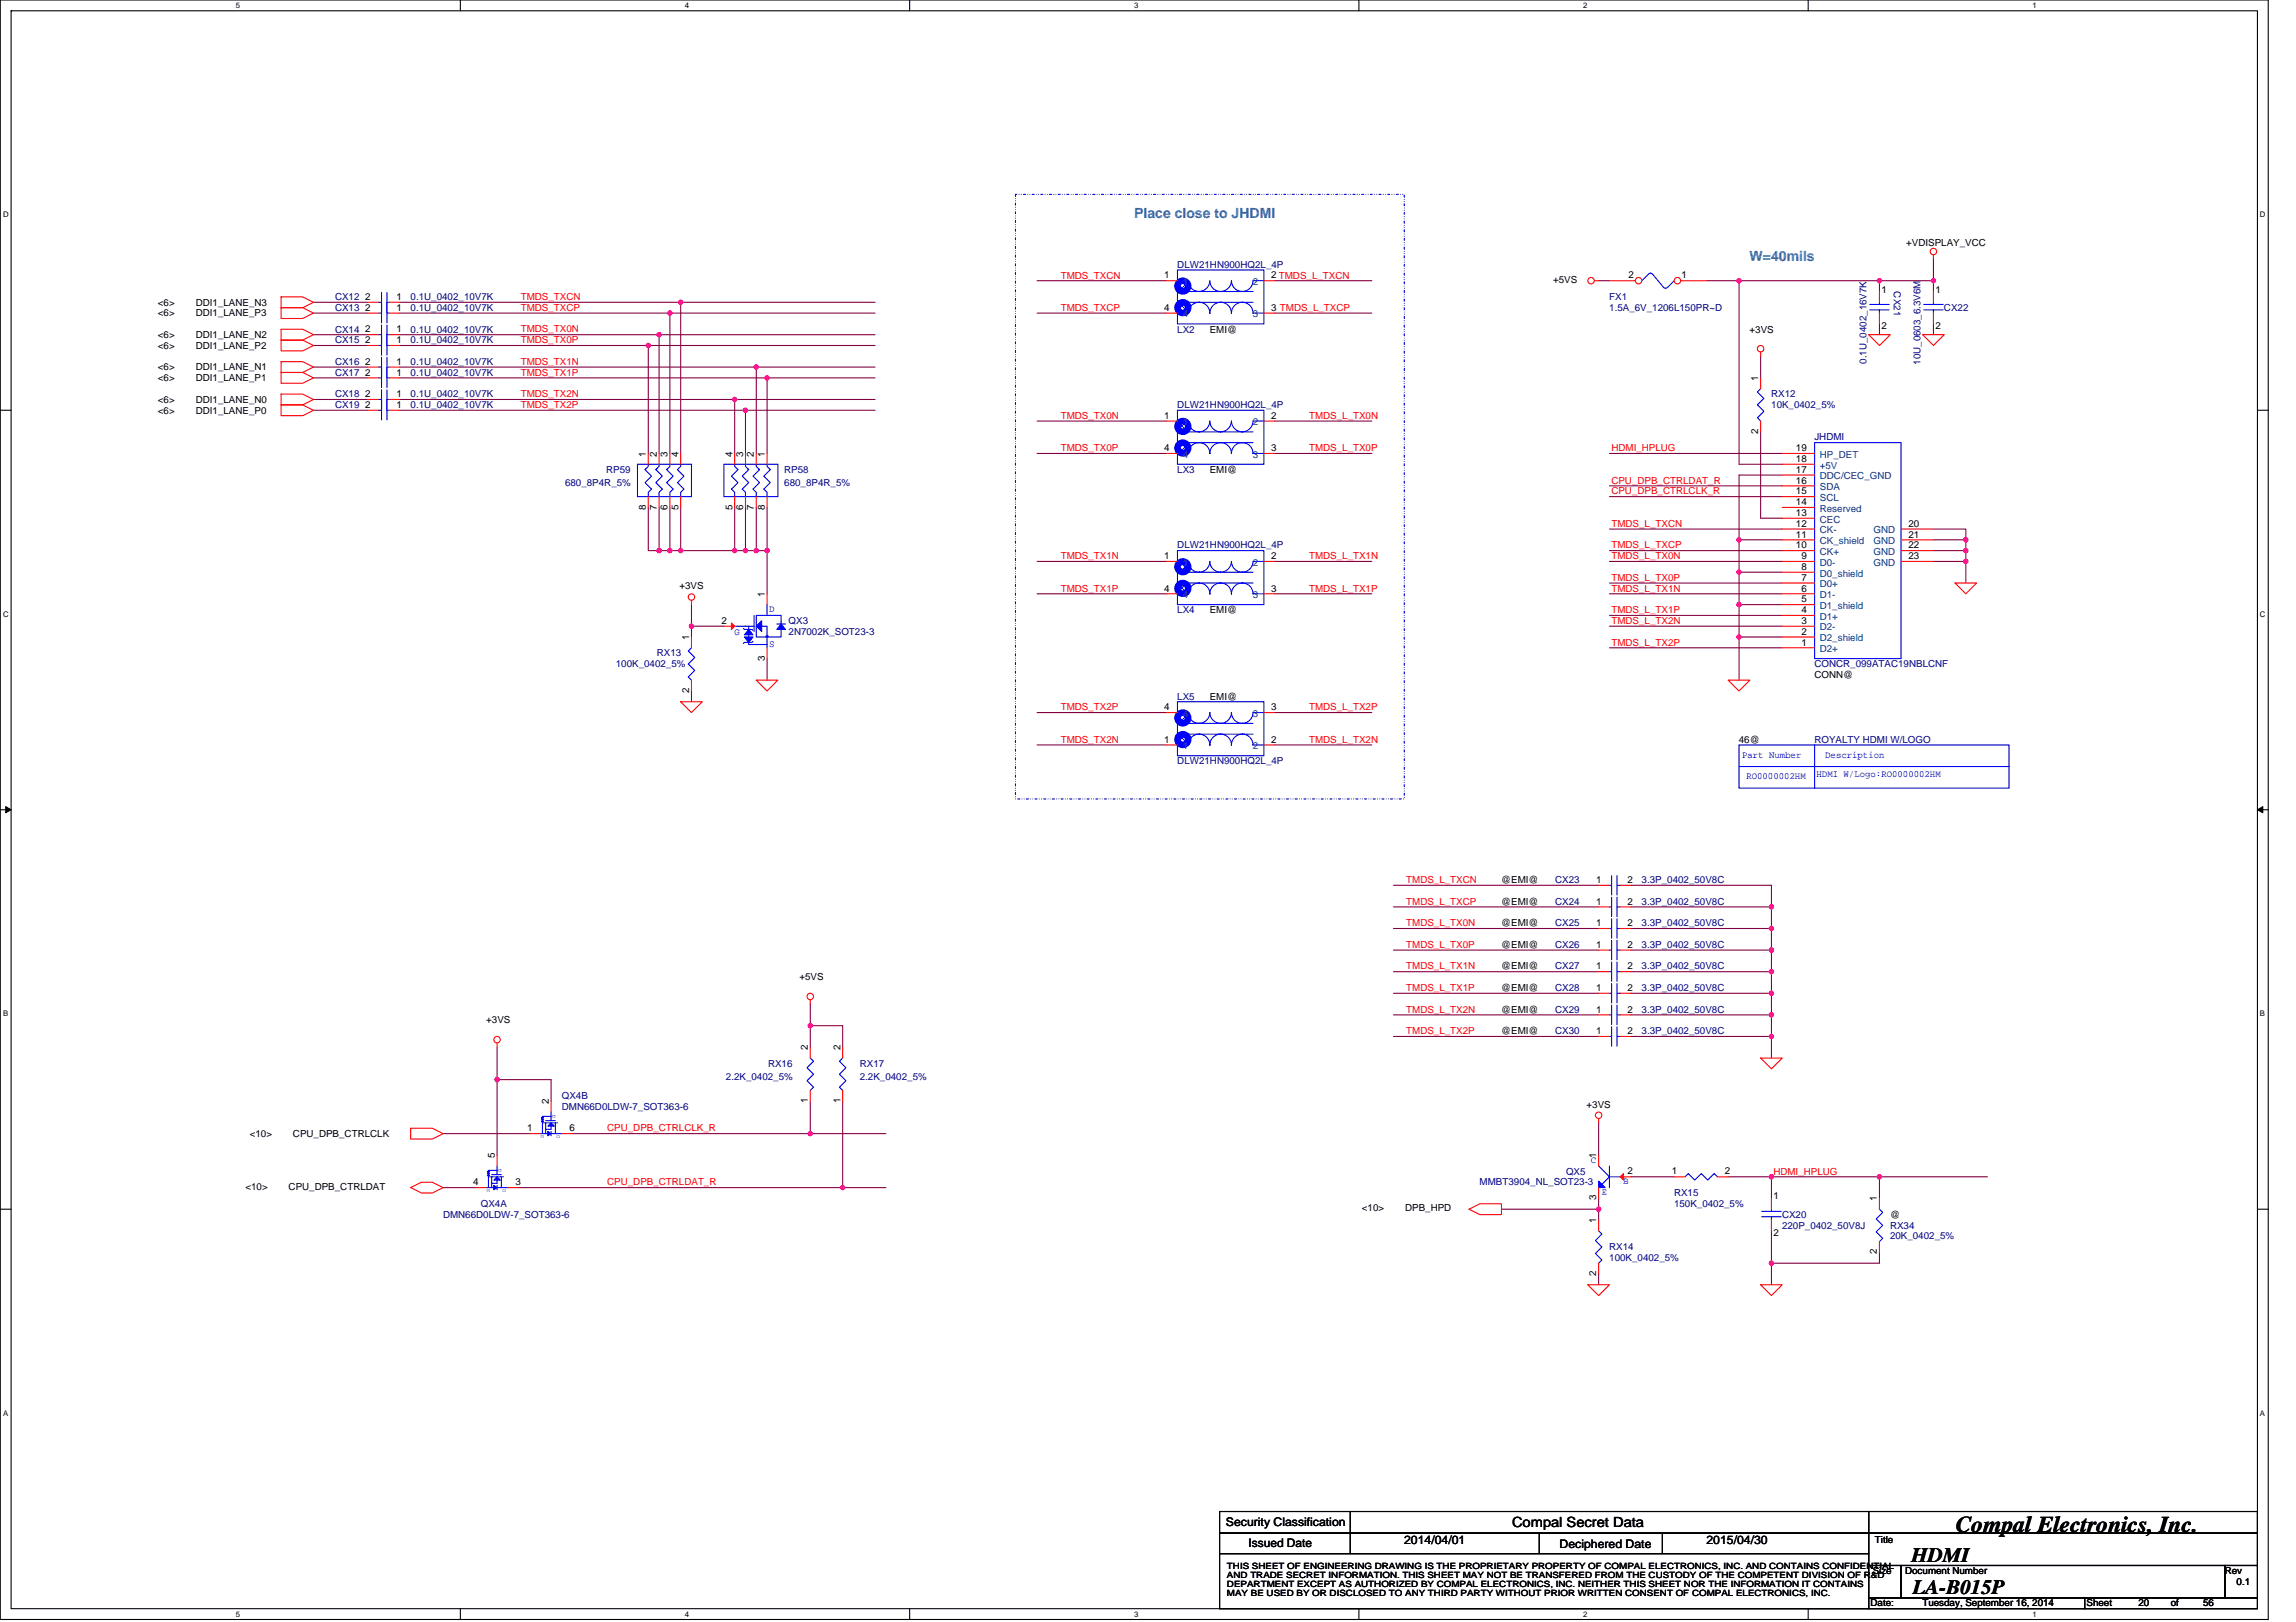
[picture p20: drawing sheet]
<svg xmlns="http://www.w3.org/2000/svg" width="297mm" height="210mm" viewBox="0 0 297 210" stroke-linecap="round" stroke-linejoin="round" font-family="sans-serif">
<defs><g id="words">
<text font-size="2.9" x="253" y="198.2">Compal Electronics, Inc.</text>
<g font-size="2.7">
<text x="247.3" y="202.1">HDMI</text>
<text x="247.4" y="206.3">LA-B015P</text>
</g>
<g font-size="1.8" fill="#0080c0">
<text x="146.7" y="28.2">Place close to JHDMI</text>
<text x="226.4" y="33.8">W=40mils</text>
</g>
<text font-size="1.8" x="195.6" y="197.6">Compal Secret Data</text>
<g font-size="1.5">
<text x="158.6" y="197.5">Security Classification</text>
<text x="161.5" y="200.2">Issued Date</text>
<text x="181.6" y="199.8">2014/04/01</text>
<text x="201.8" y="200.3">Deciphered Date</text>
<text x="220.8" y="199.8">2015/04/30</text>
</g>
<g font-size="1.3" fill="#000080">
<text x="152.3" y="34.7">DLW21HN900HQ2L_4P</text>
<text x="43.3" y="38.8">CX12</text>
<text x="43.3" y="40.2">CX13</text>
<text x="53.1" y="38.8">0.1U_0402_10V7K</text>
<text x="53.1" y="40.2">0.1U_0402_10V7K</text>
<text x="208.2" y="38.8">FX1</text>
<text x="208.2" y="40.2">1.5A_6V_1206L150PR~D</text>
<text x="245" y="37.7" transform="rotate(90 245 37.7)">CX21</text>
<text x="251.5" y="40.2">CX22</text>
<text x="43.3" y="44.4">CX15</text>
<text x="43.3" y="47.2">CX16</text>
<text x="43.3" y="43">CX14</text>
<text x="53.1" y="44.4">0.1U_0402_10V7K</text>
<text x="53.1" y="47.2">0.1U_0402_10V7K</text>
<text x="53.1" y="43">0.1U_0402_10V7K</text>
<text x="152.3" y="43">LX2</text>
<text x="241.5" y="47.1" transform="rotate(-90 241.5 47.1)">0.1U_0402_16V7K</text>
<text x="248.5" y="47.2" transform="rotate(-90 248.5 47.2)">10U_0603_6.3V6M</text>
<text x="43.3" y="48.6">CX17</text>
<text x="43.3" y="51.4">CX18</text>
<text x="43.3" y="52.8">CX19</text>
<text x="53.1" y="48.6">0.1U_0402_10V7K</text>
<text x="53.1" y="51.4">0.1U_0402_10V7K</text>
<text x="53.1" y="52.8">0.1U_0402_10V7K</text>
<text x="152.3" y="52.8">DLW21HN900HQ2L_4P</text>
<text x="229.1" y="51.4">RX12</text>
<text x="229.1" y="52.8">10K_0402_5%</text>
<text x="234.7" y="57">JHDMI</text>
<text x="73.1" y="62.9">680_8P4R_5%</text>
<text x="78.4" y="61.2">RP59</text>
<text x="101.5" y="61.2">RP58</text>
<text x="101.5" y="62.9">680_8P4R_5%</text>
<text x="152.3" y="61.2">LX3</text>
<text x="152.3" y="71">DLW21HN900HQ2L_4P</text>
<text x="102" y="80.8">QX3</text>
<text x="102" y="82.1">2N7002K_SOT23-3</text>
<text x="152.3" y="79.4">LX4</text>
<text x="79.7" y="86.3">100K_0402_5%</text>
<text x="85" y="84.9">RX13</text>
<text x="234.7" y="86.3">CONCR_099ATAC19NBLCNF</text>
<text x="152.3" y="90.5">LX5</text>
<text x="152.3" y="98.9">DLW21HN900HQ2L_4P</text>
<text x="234.7" y="96.1">ROYALTY HDMI W/LOGO</text>
<text x="201.2" y="119.9">CX25</text>
<text x="201.2" y="114.3">CX23</text>
<text x="201.2" y="117.1">CX24</text>
<text x="212.4" y="119.9">3.3P_0402_50V8C</text>
<text x="212.4" y="114.3">3.3P_0402_50V8C</text>
<text x="212.4" y="117.1">3.3P_0402_50V8C</text>
<text x="201.2" y="125.5">CX27</text>
<text x="201.2" y="122.7">CX26</text>
<text x="212.4" y="125.5">3.3P_0402_50V8C</text>
<text x="212.4" y="122.7">3.3P_0402_50V8C</text>
<text x="201.2" y="131">CX29</text>
<text x="201.2" y="128.3">CX28</text>
<text x="212.4" y="131">3.3P_0402_50V8C</text>
<text x="212.4" y="128.3">3.3P_0402_50V8C</text>
<text x="201.2" y="133.8">CX30</text>
<text x="212.4" y="133.8">3.3P_0402_50V8C</text>
<text x="72.7" y="142.2">QX4B</text>
<text x="72.7" y="143.6">DMN66D0LDW-7_SOT363-6</text>
<text x="93.9" y="139.7">2.2K_0402_5%</text>
<text x="99.4" y="138">RX16</text>
<text x="111.2" y="138">RX17</text>
<text x="111.2" y="139.7">2.2K_0402_5%</text>
<text x="191.4" y="153.4">MMBT3904_NL_SOT23-3</text>
<text x="202.6" y="152">QX5</text>
<text x="216.6" y="154.8">RX15</text>
<text x="57.3" y="157.6">DMN66D0LDW-7_SOT363-6</text>
<text x="62.2" y="156.2">QX4A</text>
<text x="208.2" y="161.8">RX14</text>
<text x="216.6" y="156.2">150K_0402_5%</text>
<text x="230.5" y="157.6">CX20</text>
<text x="230.5" y="159">220P_0402_50V8J</text>
<text x="244.5" y="159">RX34</text>
<text x="244.5" y="160.4">20K_0402_5%</text>
<text x="208.2" y="163.2">100K_0402_5%</text>
</g>
<g font-size="1.3">
<text x="246.6" y="31.9">+VDISPLAY_VCC</text>
<text x="20.4" y="39.5">&lt;6&gt;</text>
<text x="20.4" y="40.9">&lt;6&gt;</text>
<text x="25.3" y="39.5">DDI1_LANE_N3</text>
<text x="25.3" y="40.9">DDI1_LANE_P3</text>
<text x="47.3" y="38.8">2</text>
<text x="47.3" y="40.2">2</text>
<text x="51.3" y="38.8">1</text>
<text x="51.3" y="40.2">1</text>
<text x="150.6" y="36">1</text>
<text x="150.6" y="40.2">4</text>
<text x="164.5" y="36">2 TMDS_L_TXCN</text>
<text x="164.5" y="40.2">3 TMDS_L_TXCP</text>
<text x="200.9" y="36.6">+5VS</text>
<text x="210.7" y="36">2</text>
<text x="217.6" y="36">1</text>
<text x="243.4" y="37.9">1</text>
<text x="250.4" y="37.9">1</text>
<text x="20.4" y="43.7">&lt;6&gt;</text>
<text x="20.4" y="45.1">&lt;6&gt;</text>
<text x="20.4" y="47.9">&lt;6&gt;</text>
<text x="25.3" y="43.7">DDI1_LANE_N2</text>
<text x="25.3" y="45.1">DDI1_LANE_P2</text>
<text x="25.3" y="47.9">DDI1_LANE_N1</text>
<text x="47.3" y="44.4">2</text>
<text x="47.3" y="47.2">2</text>
<text x="47.3" y="43">2</text>
<text x="51.3" y="44.4">1</text>
<text x="51.3" y="47.2">1</text>
<text x="51.3" y="43">1</text>
<text x="156.5" y="43">EMI@</text>
<text x="226.4" y="43">+3VS</text>
<text x="243.4" y="42.6">2</text>
<text x="250.4" y="42.6">2</text>
<text x="20.4" y="49.3">&lt;6&gt;</text>
<text x="20.4" y="53.5">&lt;6&gt;</text>
<text x="20.4" y="52.1">&lt;6&gt;</text>
<text x="25.3" y="49.3">DDI1_LANE_P1</text>
<text x="25.3" y="53.5">DDI1_LANE_P0</text>
<text x="25.3" y="52.1">DDI1_LANE_N0</text>
<text x="47.3" y="48.6">2</text>
<text x="47.3" y="51.4">2</text>
<text x="47.3" y="52.8">2</text>
<text x="51.3" y="48.6">1</text>
<text x="51.3" y="51.4">1</text>
<text x="51.3" y="52.8">1</text>
<text x="227.5" y="49.3" transform="rotate(-90 227.5 49.3)">1</text>
<text x="83.6" y="59.1" transform="rotate(-90 83.6 59.1)">1</text>
<text x="85" y="59.1" transform="rotate(-90 85 59.1)">2</text>
<text x="86.4" y="59.1" transform="rotate(-90 86.4 59.1)">3</text>
<text x="87.8" y="59.1" transform="rotate(-90 87.8 59.1)">4</text>
<text x="94.7" y="59.1" transform="rotate(-90 94.7 59.1)">4</text>
<text x="96.1" y="59.1" transform="rotate(-90 96.1 59.1)">3</text>
<text x="97.5" y="59.1" transform="rotate(-90 97.5 59.1)">2</text>
<text x="98.9" y="59.1" transform="rotate(-90 98.9 59.1)">1</text>
<text x="150.6" y="54.2">1</text>
<text x="150.6" y="58.4">4</text>
<text x="164.5" y="54.2">2</text>
<text x="164.5" y="58.4">3</text>
<text x="227.5" y="56.2" transform="rotate(-90 227.5 56.2)">2</text>
<text x="232.3" y="59.8">18</text>
<text x="232.3" y="58.4">19</text>
<text x="83.6" y="65.9" transform="rotate(-90 83.6 65.9)">8</text>
<text x="85" y="65.9" transform="rotate(-90 85 65.9)">7</text>
<text x="86.4" y="65.9" transform="rotate(-90 86.4 65.9)">6</text>
<text x="87.8" y="65.9" transform="rotate(-90 87.8 65.9)">5</text>
<text x="94.7" y="65.9" transform="rotate(-90 94.7 65.9)">5</text>
<text x="96.1" y="65.9" transform="rotate(-90 96.1 65.9)">6</text>
<text x="97.5" y="65.9" transform="rotate(-90 97.5 65.9)">7</text>
<text x="98.9" y="65.9" transform="rotate(-90 98.9 65.9)">8</text>
<text x="156.5" y="61.2">EMI@</text>
<text x="232.3" y="65.4">14</text>
<text x="232.3" y="64">15</text>
<text x="232.3" y="62.6">16</text>
<text x="232.3" y="61.2">17</text>
<text x="232.3" y="71">10</text>
<text x="232.3" y="69.6">11</text>
<text x="232.3" y="68.2">12</text>
<text x="232.3" y="66.8">13</text>
<text x="246.9" y="68.2">20</text>
<text x="246.9" y="69.6">21</text>
<text x="246.9" y="71">22</text>
<text x="87.9" y="76.3">+3VS</text>
<text x="98.9" y="77.3" transform="rotate(-90 98.9 77.3)">1</text>
<text x="150.6" y="72.4">1</text>
<text x="150.6" y="76.5">4</text>
<text x="164.5" y="72.4">2</text>
<text x="164.5" y="76.5">3</text>
<text x="233.1" y="77.9">5</text>
<text x="233.1" y="76.5">6</text>
<text x="233.1" y="75.2">7</text>
<text x="233.1" y="73.8">8</text>
<text x="233.1" y="72.4">9</text>
<text x="246.9" y="72.4">23</text>
<text x="89.2" y="82.8" transform="rotate(-90 89.2 82.8)">1</text>
<text x="93.4" y="80.7">2</text>
<text x="156.5" y="79.4">EMI@</text>
<text x="233.1" y="83.5">1</text>
<text x="233.1" y="82.1">2</text>
<text x="233.1" y="80.7">3</text>
<text x="233.1" y="79.3">4</text>
<text x="89.2" y="89.7" transform="rotate(-90 89.2 89.7)">2</text>
<text x="98.9" y="85.5" transform="rotate(-90 98.9 85.5)">3</text>
<text x="234.7" y="87.7">CONN@</text>
<text x="150.6" y="91.9">4</text>
<text x="156.5" y="90.5">EMI@</text>
<text x="164.5" y="91.9">3</text>
<text x="150.6" y="96.1">1</text>
<text x="164.5" y="96.1">2</text>
<text x="225" y="96.1">46@</text>
<text x="194.2" y="119.9">@EMI@</text>
<text x="194.2" y="114.3">@EMI@</text>
<text x="194.2" y="117.1">@EMI@</text>
<text x="206.5" y="119.9">1</text>
<text x="206.5" y="114.3">1</text>
<text x="206.5" y="117.1">1</text>
<text x="210.6" y="119.9">2</text>
<text x="210.6" y="114.3">2</text>
<text x="210.6" y="117.1">2</text>
<text x="194.2" y="125.5">@EMI@</text>
<text x="194.2" y="122.7">@EMI@</text>
<text x="206.5" y="125.4">1</text>
<text x="206.5" y="122.7">1</text>
<text x="210.6" y="125.4">2</text>
<text x="210.6" y="122.7">2</text>
<text x="103.4" y="126.9">+5VS</text>
<text x="194.2" y="131">@EMI@</text>
<text x="194.2" y="128.3">@EMI@</text>
<text x="206.5" y="131">1</text>
<text x="206.5" y="128.2">1</text>
<text x="210.6" y="131">2</text>
<text x="210.6" y="128.2">2</text>
<text x="62.9" y="132.4">+3VS</text>
<text x="104.5" y="135.9" transform="rotate(-90 104.5 135.9)">2</text>
<text x="108.7" y="135.9" transform="rotate(-90 108.7 135.9)">2</text>
<text x="194.2" y="133.8">@EMI@</text>
<text x="206.5" y="133.8">1</text>
<text x="210.6" y="133.8">2</text>
<text x="71" y="142.9" transform="rotate(-90 71 142.9)">2</text>
<text x="104.5" y="142.8" transform="rotate(-90 104.5 142.8)">1</text>
<text x="108.7" y="142.8" transform="rotate(-90 108.7 142.8)">1</text>
<text x="205.3" y="143.3">+3VS</text>
<text x="32.3" y="147.1">&lt;10&gt;</text>
<text x="37.9" y="147.1">CPU_DPB_CTRLCLK</text>
<text x="64" y="149.9" transform="rotate(-90 64 149.9)">5</text>
<text x="68.2" y="146.4">1</text>
<text x="73.7" y="146.4">6</text>
<text x="206.5" y="149.9" transform="rotate(-90 206.5 149.9)">1</text>
<text x="31.8" y="154">&lt;10&gt;</text>
<text x="37.3" y="154">CPU_DPB_CTRLDAT</text>
<text x="61.2" y="153.4">4</text>
<text x="66.7" y="153.4">3</text>
<text x="206.5" y="155.4" transform="rotate(-90 206.5 155.4)">3</text>
<text x="210.6" y="152">2</text>
<text x="216.3" y="152">1</text>
<text x="223.1" y="152">2</text>
<text x="229.4" y="155.2">1</text>
<text x="242.8" y="155.5" transform="rotate(-90 242.8 155.5)">1</text>
<text x="176.2" y="156.7">&lt;10&gt;</text>
<text x="181.8" y="156.7">DPB_HPD</text>
<text x="206.5" y="158.3" transform="rotate(-90 206.5 158.3)">1</text>
<text x="229.4" y="160">2</text>
<text x="244.5" y="157.6">@</text>
<text x="206.5" y="165.1" transform="rotate(-90 206.5 165.1)">2</text>
<text x="242.8" y="162.3" transform="rotate(-90 242.8 162.3)">2</text>
<text x="242.3" y="203.7">Size</text>
<text x="242.6" y="199.6">Title</text>
<text x="246.5" y="203.7">Document Number</text>
<text x="287.8" y="203.7">Rev</text>
<text x="242" y="207.9">Date:</text>
<text x="248.7" y="207.9">Tuesday, September 16, 2014</text>
<text x="269.9" y="207.9">Sheet</text>
<text x="276.6" y="207.9">20</text>
<text x="280.8" y="207.9">of</text>
<text x="285" y="207.9">56</text>
<text x="289.4" y="205.1">0.1</text>
</g>
<g font-size="1.3" fill="#f00">
<text x="67.4" y="40.2">TMDS_TXCP</text>
<text x="67.4" y="38.8">TMDS_TXCN</text>
<text x="137.2" y="40.2">TMDS_TXCP</text>
<text x="137.2" y="36">TMDS_TXCN</text>
<text x="67.4" y="47.2">TMDS_TX1N</text>
<text x="67.4" y="44.4">TMDS_TX0P</text>
<text x="67.4" y="43">TMDS_TX0N</text>
<text x="67.4" y="48.6">TMDS_TX1P</text>
<text x="67.4" y="52.8">TMDS_TX2P</text>
<text x="67.4" y="51.4">TMDS_TX2N</text>
<text x="137.2" y="54.2">TMDS_TX0N</text>
<text x="137.2" y="58.4">TMDS_TX0P</text>
<text x="169.4" y="58.4">TMDS_L_TX0P</text>
<text x="169.4" y="54.2">TMDS_L_TX0N</text>
<text x="208.5" y="58.4">HDMI_HPLUG</text>
<text x="208.5" y="62.6">CPU_DPB_CTRLDAT_R</text>
<text x="208.5" y="64">CPU_DPB_CTRLCLK_R</text>
<text x="208.5" y="68.2">TMDS_L_TXCN</text>
<text x="208.5" y="71">TMDS_L_TXCP</text>
<text x="137.2" y="76.6">TMDS_TX1P</text>
<text x="137.2" y="72.4">TMDS_TX1N</text>
<text x="169.4" y="72.4">TMDS_L_TX1N</text>
<text x="169.4" y="76.6">TMDS_L_TX1P</text>
<text x="208.5" y="76.6">TMDS_L_TX1N</text>
<text x="208.5" y="75.2">TMDS_L_TX0P</text>
<text x="208.5" y="72.4">TMDS_L_TX0N</text>
<text x="208.5" y="79.3">TMDS_L_TX1P</text>
<text x="208.5" y="80.7">TMDS_L_TX2N</text>
<text x="208.5" y="83.5">TMDS_L_TX2P</text>
<text x="137.2" y="91.9">TMDS_TX2P</text>
<text x="169.4" y="91.9">TMDS_L_TX2P</text>
<text x="137.2" y="96.1">TMDS_TX2N</text>
<text x="169.4" y="96.1">TMDS_L_TX2N</text>
<text x="181.9" y="119.9">TMDS_L_TX0N</text>
<text x="181.9" y="114.3">TMDS_L_TXCN</text>
<text x="181.9" y="117.1">TMDS_L_TXCP</text>
<text x="181.9" y="125.5">TMDS_L_TX1N</text>
<text x="181.9" y="122.7">TMDS_L_TX0P</text>
<text x="181.9" y="128.2">TMDS_L_TX1P</text>
<text x="181.9" y="131">TMDS_L_TX2N</text>
<text x="181.9" y="133.8">TMDS_L_TX2P</text>
<text x="78.6" y="146.4">CPU_DPB_CTRLCLK_R</text>
<text x="78.6" y="153.4">CPU_DPB_CTRLDAT_R</text>
<text x="229.4" y="152">HDMI_HPLUG</text>
</g>
<g font-size="1.3" fill="#004080">
<text x="153" y="36.9">1</text>
<text x="153" y="41.1">4</text>
<text x="162.1" y="36.9">2</text>
<text x="162.1" y="41.1">3</text>
<text x="153" y="55">1</text>
<text x="153" y="59.2">4</text>
<text x="162.1" y="55">2</text>
<text x="162.1" y="59.2">3</text>
<text x="235.4" y="59.2">HP_DET</text>
<text x="235.4" y="64.8">SCL</text>
<text x="235.4" y="63.4">SDA</text>
<text x="235.4" y="62">DDC/CEC_GND</text>
<text x="235.4" y="60.6">+5V</text>
<text x="235.4" y="71.8">CK+</text>
<text x="235.4" y="70.4">CK_shield</text>
<text x="235.4" y="69">CK-</text>
<text x="235.4" y="67.6">CEC</text>
<text x="235.4" y="66.2">Reserved</text>
<text x="242.4" y="69">GND</text>
<text x="242.4" y="70.4">GND</text>
<text x="242.4" y="71.8">GND</text>
<text x="153" y="73.2">1</text>
<text x="153" y="77.4">4</text>
<text x="162.1" y="73.2">2</text>
<text x="162.1" y="77.4">3</text>
<text x="235.4" y="77.4">D1-</text>
<text x="235.4" y="76">D0+</text>
<text x="235.4" y="74.6">D0_shield</text>
<text x="235.4" y="73.2">D0-</text>
<text x="242.4" y="73.2">GND</text>
<text x="235.4" y="83">D2_shield</text>
<text x="235.4" y="81.6">D2-</text>
<text x="235.4" y="80.2">D1+</text>
<text x="235.4" y="78.8">D1_shield</text>
<text x="235.4" y="84.4">D2+</text>
<text x="153" y="92.8">4</text>
<text x="162.1" y="92.8">3</text>
<text x="153" y="97">1</text>
<text x="162.1" y="97">2</text>
</g>
<g font-size="1.3" fill="#00f">
<text x="95" y="82.2">G</text>
<text x="99.5" y="79.2">D</text>
<text x="99.5" y="83.7">S</text>
<text x="225.4" y="98.1">Part Number</text>
<text x="225.9" y="100.8">RO0000002HM</text>
<text x="235" y="100.6">HDMI W/Logo:RO0000002HM</text>
<text x="236.1" y="98.1">Description</text>
<text x="205.8" y="150.5">C</text>
<text x="207.2" y="154.7">E</text>
<text x="210" y="153.3">B</text>
</g>
<g font-size="1.1">
<text x="158.7" y="203">THIS SHEET OF ENGINEERING DRAWING IS THE PROPRIETARY PROPERTY OF COMPAL ELECTRONICS, INC. AND CONTAINS CONFIDENTIAL</text>
<text x="158.7" y="204.2">AND TRADE SECRET INFORMATION. THIS SHEET MAY NOT BE TRANSFERED FROM THE CUSTODY OF THE COMPETENT DIVISION OF R&amp;D</text>
<text x="158.7" y="205.3">DEPARTMENT EXCEPT AS AUTHORIZED BY COMPAL ELECTRONICS, INC. NEITHER THIS SHEET NOR THE INFORMATION IT CONTAINS</text>
<text x="158.7" y="206.5">MAY BE USED BY OR DISCLOSED TO ANY THIRD PARTY WITHOUT PRIOR WRITTEN CONSENT OF COMPAL ELECTRONICS, INC.</text>
</g>
<g font-size="1">
<text x="30.5" y="1">5</text>
<text x="88.6" y="1">4</text>
<text x="146.7" y="1">3</text>
<text x="204.8" y="1">2</text>
<text x="263" y="1">1</text>
<text x=".4" y="28.1">D</text>
<text x="292.4" y="28.1">D</text>
<text x=".4" y="79.8">C</text>
<text x="292.4" y="79.8">C</text>
<text x=".4" y="131.5">B</text>
<text x="292.4" y="131.5">B</text>
<text x=".4" y="183.2">A</text>
<text x="292.4" y="183.2">A</text>
<text x="30.5" y="209.2">5</text>
<text x="88.6" y="209.2">4</text>
<text x="146.7" y="209.2">3</text>
<text x="204.8" y="209.2">2</text>
<text x="263" y="209.2">1</text>
</g>
<g font-size=".7" fill="#00f">
<text x="70.3" y="147.2" transform="rotate(-90 70.3 147.2)">S</text>
<text x="71.9" y="144.7" transform="rotate(-90 71.9 144.7)">G</text>
<text x="72.4" y="147.2" transform="rotate(-90 72.4 147.2)">D</text>
<text x="63.4" y="154.2" transform="rotate(-90 63.4 154.2)">S</text>
<text x="64.9" y="151.7" transform="rotate(-90 64.9 151.7)">G</text>
<text x="65.5" y="154.2" transform="rotate(-90 65.5 154.2)">D</text>
</g>
</g></defs>
<path d="M0 0h293.4v209.6h-293.4zM1.4 1.4h290.6v206.8h-290.6z" fill="none" stroke="#000" stroke-width=".14"/>
<g fill="#fff">
<path d="M30.5 .1h.6v1.2h-.6z"/>
<path d="M30.5 208.3h.6v1.1h-.6z"/>
</g>
<path d="M59.6 0v1.4M59.6 208.2v1.4" fill="none" stroke="#000" stroke-width=".14"/>
<g fill="#fff">
<path d="M88.6 .1h.6v1.2h-.6z"/>
<path d="M88.6 208.3h.6v1.1h-.6z"/>
</g>
<path d="M117.7 0v1.4M117.7 208.2v1.4" fill="none" stroke="#000" stroke-width=".14"/>
<g fill="#fff">
<path d="M146.7 .1h.6v1.2h-.6z"/>
<path d="M146.7 208.3h.6v1.1h-.6z"/>
</g>
<path d="M175.8 0v1.4M175.8 208.2v1.4" fill="none" stroke="#000" stroke-width=".14"/>
<g fill="#fff">
<path d="M204.9 .1h.5v1.2h-.5z"/>
<path d="M204.9 208.3h.5v1.1h-.5z"/>
</g>
<path d="M233.9 0v1.4M233.9 208.2v1.4" fill="none" stroke="#000" stroke-width=".14"/>
<g fill="#fff">
<path d="M263 .1h.5v1.2h-.5z"/>
<path d="M263 208.3h.5v1.1h-.5z"/>
<path d="M.4 27.2h.7v1.2h-.7z"/>
<path d="M292.4 27.2h.7v1.2h-.7z"/>
<path d="M.4 78.9h.7v1.2h-.7z"/>
<path d="M292.4 78.9h.7v1.2h-.7z"/>
</g>
<path d="M0 53.1h1.4M292 53.1h1.4" fill="none" stroke="#000" stroke-width=".14"/>
<g fill="#fff">
<path d="M.4 130.6h.7v1.2h-.7z"/>
<path d="M292.4 130.6h.7v1.2h-.7z"/>
</g>
<path d="M0 104.8h1.4M292 104.8h1.4" fill="none" stroke="#000" stroke-width=".14"/>
<path d="M.7 104.4l.7 .4-.7 .4zM292 104.8l.7-.4v.8z" fill="#000"/>
<path d="M.7 104.4l.7 .4-.7 .4zM292 104.8l.7-.4v.8z" fill="none" stroke="#000" stroke-width=".13"/>
<g fill="#fff">
<path d="M.4 182.3h.7v1.1h-.7z"/>
<path d="M292.4 182.3h.7v1.1h-.7z"/>
</g>
<path d="M0 156.5h1.4M292 156.5h1.4" fill="none" stroke="#000" stroke-width=".14"/>
<path d="M131.4 25.1h50.3v78.3h-50.3z" fill="none" stroke="#00f" stroke-width=".14" stroke-dasharray=".3 .3 0 .3 0 .3"/>
<path d="M225 36.3v23.8" fill="none" stroke="#800040" stroke-width=".14"/>
<circle cx="225" cy="36.3" r=".28" fill="#f0f"/>
<circle cx="225" cy="36.3" r=".28" fill="none" stroke="#f0f" stroke-width=".14"/>
<g fill="none" stroke="#800040" stroke-width=".14">
<path d="M134.2 36.3h16.7M164.9 36.3h12.6M134.2 40.5h16.7M134.2 54.5h16.7M134.2 58.7h16.7M164.9 58.7h12.6M164.9 54.5h12.6M164.9 40.5h12.6M134.2 76.8h16.7M134.2 72.7h16.7M164.9 72.7h12.6M164.9 76.8h12.6"/>
<path d="M254.3 72.7v2.7"/>
</g>
<circle cx="254.3" cy="72.6" r=".28" fill="#f0f"/>
<circle cx="254.3" cy="72.6" r=".28" fill="none" stroke="#f0f" stroke-width=".14"/>
<path d="M220.8 36.3h4.2M243.1 37.7v-1.4h7v1.4M243.1 41.9v1.4M250.1 41.9v1.4M250.1 71.3h4.2v1.4h-4.2" fill="none" stroke="#800040" stroke-width=".14"/>
<circle cx="250.1" cy="36.3" r=".28" fill="#f0f"/>
<circle cx="250.1" cy="36.3" r=".28" fill="none" stroke="#f0f" stroke-width=".14"/>
<circle cx="243.1" cy="36.3" r=".28" fill="#f0f"/>
<circle cx="243.1" cy="36.3" r=".28" fill="none" stroke="#f0f" stroke-width=".14"/>
<g fill="none" stroke="#800040" stroke-width=".14">
<path d="M225 36.3h18.1M250.1 33.5v2.8M208.2 62.9h22.4M208.2 64.3h22.4M208.2 76.8h22.4M208.2 79.6h22.4M208.2 75.4h22.4M208.2 72.7h22.4M208.2 68.5h22.4M208.2 71.3h22.4M230.6 69.9h-5.6v4.2M208.2 81h22.4"/>
<path d="M208.2 83.8h22.4"/>
</g>
<circle cx="225" cy="69.9" r=".28" fill="#f0f"/>
<circle cx="225" cy="69.9" r=".28" fill="none" stroke="#f0f" stroke-width=".14"/>
<path d="M230.6 74.1h-5.6v4.1" fill="none" stroke="#800040" stroke-width=".14"/>
<circle cx="225" cy="74" r=".28" fill="#f0f"/>
<circle cx="225" cy="74" r=".28" fill="none" stroke="#f0f" stroke-width=".14"/>
<path d="M225 78.2h5.6M225 82.4v5.6" fill="none" stroke="#800040" stroke-width=".14"/>
<circle cx="225" cy="82.4" r=".28" fill="#f0f"/>
<circle cx="225" cy="82.4" r=".28" fill="none" stroke="#f0f" stroke-width=".14"/>
<path d="M208.2 58.7h22.4M225 78.2v4.2h5.6M230.6 61.5h-5.6v8.4" fill="none" stroke="#800040" stroke-width=".14"/>
<circle cx="225" cy="78.2" r=".28" fill="#f0f"/>
<circle cx="225" cy="78.2" r=".28" fill="none" stroke="#f0f" stroke-width=".14"/>
<path d="M40.6 39.1h6.9M40.6 40.5h6.9M40.6 44.7h6.9M40.6 51.7h6.9M40.6 47.5h6.9M40.6 53.1h6.9M40.6 43.3h6.9M40.6 48.9h6.9M95 71.3h1.4M225 60.1h5.6" fill="none" stroke="#800040" stroke-width=".14"/>
<circle cx="95" cy="71.3" r=".28" fill="#f0f"/>
<circle cx="95" cy="71.3" r=".28" fill="none" stroke="#f0f" stroke-width=".14"/>
<path d="M89.5 78.2v2.8M95 65.7v5.6M89.5 89.4v1.4" fill="none" stroke="#800040" stroke-width=".14"/>
<circle cx="89.5" cy="81" r=".28" fill="#f0f"/>
<circle cx="89.5" cy="81" r=".28" fill="none" stroke="#f0f" stroke-width=".14"/>
<path d="M85.3 71.3h1.4M99.2 71.3v5.5" fill="none" stroke="#800040" stroke-width=".14"/>
<circle cx="85.3" cy="71.3" r=".28" fill="#f0f"/>
<circle cx="85.3" cy="71.3" r=".28" fill="none" stroke="#f0f" stroke-width=".14"/>
<path d="M85.3 65.7v5.6M96.4 71.3h1.4" fill="none" stroke="#800040" stroke-width=".14"/>
<circle cx="96.4" cy="71.3" r=".28" fill="#f0f"/>
<circle cx="96.4" cy="71.3" r=".28" fill="none" stroke="#f0f" stroke-width=".14"/>
<path d="M83.9 65.7v5.6h1.4M88.1 71.3h6.9M96.4 65.7v5.6" fill="none" stroke="#800040" stroke-width=".14"/>
<circle cx="88.1" cy="71.3" r=".28" fill="#f0f"/>
<circle cx="88.1" cy="71.3" r=".28" fill="none" stroke="#f0f" stroke-width=".14"/>
<path d="M88.1 65.7v5.6h-1.4M99.2 65.7v5.6M89.5 81h4.1" fill="none" stroke="#800040" stroke-width=".14"/>
<circle cx="86.7" cy="71.3" r=".28" fill="#f0f"/>
<circle cx="86.7" cy="71.3" r=".28" fill="none" stroke="#f0f" stroke-width=".14"/>
<path d="M86.7 65.7v5.6M97.8 65.7v5.6h1.4" fill="none" stroke="#800040" stroke-width=".14"/>
<circle cx="99.2" cy="71.3" r=".28" fill="#f0f"/>
<circle cx="99.2" cy="71.3" r=".28" fill="none" stroke="#f0f" stroke-width=".14"/>
<circle cx="97.8" cy="71.3" r=".28" fill="#f0f"/>
<circle cx="97.8" cy="71.3" r=".28" fill="none" stroke="#f0f" stroke-width=".14"/>
<path d="M95 51.7h18.2M97.8 47.5h15.4M99.2 48.9h14" fill="none" stroke="#800040" stroke-width=".14"/>
<circle cx="95" cy="51.7" r=".28" fill="#f0f"/>
<circle cx="95" cy="51.7" r=".28" fill="none" stroke="#f0f" stroke-width=".14"/>
<path d="M227.8 55.9v11.2h2.8M227.8 46.1v2.8M64.3 135.5v4.2" fill="none" stroke="#800040" stroke-width=".14"/>
<circle cx="64.3" cy="139.7" r=".28" fill="#f0f"/>
<circle cx="64.3" cy="139.7" r=".28" fill="none" stroke="#f0f" stroke-width=".14"/>
<path d="M57.3 146.7h11.2M57.3 153.7h4.2M71.3 142.5v-2.8h-7v9.8M109 153.7h5.6" fill="none" stroke="#800040" stroke-width=".14"/>
<circle cx="109" cy="153.7" r=".28" fill="#f0f"/>
<circle cx="109" cy="153.7" r=".28" fill="none" stroke="#f0f" stroke-width=".14"/>
<path d="M104.8 146.7h9.8" fill="none" stroke="#800040" stroke-width=".14"/>
<circle cx="104.8" cy="146.7" r=".28" fill="#f0f"/>
<circle cx="104.8" cy="146.7" r=".28" fill="none" stroke="#f0f" stroke-width=".14"/>
<path d="M51.7 47.5h46.1M83.9 44.7h29.3" fill="none" stroke="#800040" stroke-width=".14"/>
<circle cx="83.9" cy="44.7" r=".28" fill="#f0f"/>
<circle cx="83.9" cy="44.7" r=".28" fill="none" stroke="#f0f" stroke-width=".14"/>
<path d="M51.7 48.9h47.5M86.7 40.5h26.5M211 117.4h18.2v2.8M211 128.5h18.2" fill="none" stroke="#800040" stroke-width=".14"/>
<circle cx="229.2" cy="117.4" r=".28" fill="#f0f"/>
<circle cx="229.2" cy="117.4" r=".28" fill="none" stroke="#f0f" stroke-width=".14"/>
<path d="M180.3 114.6h26.5M180.3 117.4h26.5M180.3 125.7h26.5M180.3 128.5h26.5M180.3 123h26.5M180.3 131.3h26.5M180.3 134.1h26.5M180.3 120.2h26.5M211 131.3h18.2" fill="none" stroke="#800040" stroke-width=".14"/>
<circle cx="229.2" cy="131.3" r=".28" fill="#f0f"/>
<circle cx="229.2" cy="131.3" r=".28" fill="none" stroke="#f0f" stroke-width=".14"/>
<path d="M211 120.2h18.2v2.8" fill="none" stroke="#800040" stroke-width=".14"/>
<circle cx="229.2" cy="120.2" r=".28" fill="#f0f"/>
<circle cx="229.2" cy="120.2" r=".28" fill="none" stroke="#f0f" stroke-width=".14"/>
<path d="M211 114.6h18.2M211 134.1h18.2" fill="none" stroke="#800040" stroke-width=".14"/>
<circle cx="229.2" cy="134.1" r=".28" fill="#f0f"/>
<circle cx="229.2" cy="134.1" r=".28" fill="none" stroke="#f0f" stroke-width=".14"/>
<path d="M211 123h18.2v2.7M229.2 134.1v2.8" fill="none" stroke="#800040" stroke-width=".14"/>
<circle cx="229.2" cy="122.9" r=".28" fill="#f0f"/>
<circle cx="229.2" cy="122.9" r=".28" fill="none" stroke="#f0f" stroke-width=".14"/>
<path d="M229.2 114.6v2.8M211 125.7h18.2v2.8" fill="none" stroke="#800040" stroke-width=".14"/>
<circle cx="229.2" cy="125.7" r=".28" fill="#f0f"/>
<circle cx="229.2" cy="125.7" r=".28" fill="none" stroke="#f0f" stroke-width=".14"/>
<path d="M194.2 156.5h12.6v1.4M211 152.3h5.6M223.6 152.3h5.6M206.8 164.9v1.4" fill="none" stroke="#800040" stroke-width=".14"/>
<circle cx="206.8" cy="156.5" r=".28" fill="#f0f"/>
<circle cx="206.8" cy="156.5" r=".28" fill="none" stroke="#f0f" stroke-width=".14"/>
<path d="M206.8 145.3v4.2M206.8 155.1v1.4M229.2 152.3v2.8M229.2 163.5v2.8" fill="none" stroke="#800040" stroke-width=".14"/>
<circle cx="229.2" cy="152.3" r=".28" fill="#f0f"/>
<circle cx="229.2" cy="152.3" r=".28" fill="none" stroke="#f0f" stroke-width=".14"/>
<path d="M206.8 36.3h1.4M229.2 128.5v2.8" fill="none" stroke="#800040" stroke-width=".14"/>
<circle cx="229.2" cy="128.5" r=".28" fill="#f0f"/>
<circle cx="229.2" cy="128.5" r=".28" fill="none" stroke="#f0f" stroke-width=".14"/>
<path d="M250.1 69.9h4.2v1.4M229.2 131.3v2.8" fill="none" stroke="#800040" stroke-width=".14"/>
<circle cx="254.3" cy="71.3" r=".28" fill="#f0f"/>
<circle cx="254.3" cy="71.3" r=".28" fill="none" stroke="#f0f" stroke-width=".14"/>
<circle cx="254.3" cy="69.9" r=".28" fill="#f0f"/>
<circle cx="254.3" cy="69.9" r=".28" fill="none" stroke="#f0f" stroke-width=".14"/>
<path d="M250.1 68.5h4.2v1.4M134.2 96.4h16.7M134.2 92.2h16.7M164.9 92.2h12.6M164.9 96.4h12.6M243.1 152.3h14" fill="none" stroke="#800040" stroke-width=".14"/>
<circle cx="243.1" cy="152.3" r=".28" fill="#f0f"/>
<circle cx="243.1" cy="152.3" r=".28" fill="none" stroke="#f0f" stroke-width=".14"/>
<path d="M104.8 132.7v2.8" fill="none" stroke="#800040" stroke-width=".14"/>
<circle cx="104.8" cy="132.7" r=".28" fill="#f0f"/>
<circle cx="104.8" cy="132.7" r=".28" fill="none" stroke="#f0f" stroke-width=".14"/>
<path d="M88.1 39.1h25.1M85.3 43.3h27.9M104.8 129.9v2.8h4.2v2.8M104.8 142.5v4.2h-30.7M109 142.5v11.2h-41.9M229.2 152.3h13.9v2.8M229.2 163.5h13.9" fill="none" stroke="#800040" stroke-width=".14"/>
<circle cx="229.2" cy="163.5" r=".28" fill="#f0f"/>
<circle cx="229.2" cy="163.5" r=".28" fill="none" stroke="#f0f" stroke-width=".14"/>
<path d="M97.8 47.5v11.2M89.5 81v1.4M99.2 85.2v2.8M229.2 159.3v4.2M243.1 162.1v1.4" fill="none" stroke="#800040" stroke-width=".14"/>
<circle cx="97.8" cy="47.5" r=".28" fill="#f0f"/>
<circle cx="97.8" cy="47.5" r=".28" fill="none" stroke="#f0f" stroke-width=".14"/>
<path d="M99.2 48.9v9.8" fill="none" stroke="#800040" stroke-width=".14"/>
<circle cx="99.2" cy="48.9" r=".28" fill="#f0f"/>
<circle cx="99.2" cy="48.9" r=".28" fill="none" stroke="#f0f" stroke-width=".14"/>
<path d="M113.2 53.1h-16.8v5.6" fill="none" stroke="#800040" stroke-width=".14"/>
<circle cx="96.4" cy="53.1" r=".28" fill="#f0f"/>
<circle cx="96.4" cy="53.1" r=".28" fill="none" stroke="#f0f" stroke-width=".14"/>
<path d="M51.7 51.7h43.3v7M51.7 44.7h32.2v14M51.7 53.1h44.7M85.3 43.3v15.4" fill="none" stroke="#800040" stroke-width=".14"/>
<circle cx="85.3" cy="43.3" r=".28" fill="#f0f"/>
<circle cx="85.3" cy="43.3" r=".28" fill="none" stroke="#f0f" stroke-width=".14"/>
<path d="M51.7 43.3h33.6M86.7 40.5v18.2" fill="none" stroke="#800040" stroke-width=".14"/>
<circle cx="86.7" cy="40.5" r=".28" fill="#f0f"/>
<circle cx="86.7" cy="40.5" r=".28" fill="none" stroke="#f0f" stroke-width=".14"/>
<path d="M88.1 39.1v19.6M51.7 40.5h35" fill="none" stroke="#800040" stroke-width=".14"/>
<circle cx="88.1" cy="39.1" r=".28" fill="#f0f"/>
<circle cx="88.1" cy="39.1" r=".28" fill="none" stroke="#f0f" stroke-width=".14"/>
<path d="M51.7 39.1h36.4" fill="none" stroke="#800040" stroke-width=".14"/>
<g fill="none" stroke="#f00" stroke-width=".14">
<path d="M36.4 38.4h2.8l1.4 .7-1.4 .7h-2.8zM36.4 39.8h2.8l1.4 .7-1.4 .7h-2.8zM206.3 36.3h.5M250.1 33v.5M36.4 42.6h2.8l1.4 .7-1.4 .7h-2.8zM36.4 44h2.8l1.4 .7-1.4 .7h-2.8zM36.4 48.2h2.8l1.4 .7-1.4 .7h-2.8zM36.4 46.8h2.8l1.4 .7-1.4 .7h-2.8zM36.4 52.4h2.8l1.4 .7-1.4 .7h-2.8zM36.4 51h2.8l1.4 .7-1.4 .7h-2.8zM227.8 45.5v.6M241.8 43.3h2.7l-1.4 1.4z"/>
<path d="M248.7 43.3h2.8l-1.4 1.4zM89.5 77.7v.5M252.9 75.4h2.8l-1.4 1.4zM88.1 90.8h2.8l-1.4 1.4zM97.8 88h2.8l-1.4 1.4zM223.6 88h2.8l-1.4 1.4zM64.3 135v.5M104.8 129.4v.5M227.8 136.9h2.8l-1.4 1.4zM53.1 146h2.8l1.4 .7-1.4 .7h-2.8zM53.1 153.7l1.4-.7h1.4l1.4 .7-1.4 .7h-1.4zM190.1 156.5l1.4-.7h2.7v1.4h-2.7z"/>
<path d="M206.8 144.7v.6M205.4 166.3h2.8l-1.4 1.4zM227.8 166.3h2.8l-1.4 1.4z"/>
<circle cx="205.8" cy="36.3" r=".42"/>
<circle cx="250.1" cy="32.6" r=".42"/>
<circle cx="227.8" cy="45.1" r=".42"/>
<circle cx="89.5" cy="77.3" r=".42"/>
<circle cx="64.3" cy="134.5" r=".42"/>
<circle cx="104.8" cy="129" r=".42"/>
<circle cx="206.8" cy="144.3" r=".42"/>
</g>
<g fill="none" stroke="#000" stroke-width=".14">
<path d="M157.8 195.6h84v2.8h-84zM157.8 198.4h84v2.7h-84zM174.7 195.6v5.5M199.1 198.4v2.7M215.1 198.4v2.7M241.8 195.6h50.2v2.8h-50.2zM241.8 198.4h50.2v4.2h-50.2zM157.8 201.1h84v7.1h-84zM241.8 202.6h4.1v4.2h-4.1zM241.8 206.8h27.9v1.4h-27.9zM245.9 202.6h42v4.2h-42zM269.7 206.8h22.3v1.4h-22.3z"/>
<path d="M287.9 202.6h4.1v4.2h-4.1z"/>
</g>
<path d="M225 99.2h34.9M225 96.4h34.9v5.6h-34.9zM234.8 96.4v5.6" fill="none" stroke="#00f" stroke-width=".14"/>
<path d="M97.8 81l.7-.7v1.4z" fill="#00f"/>
<path d="M97.8 81l.7-.7v1.4z" fill="none" stroke="#00f" stroke-width=".14"/>
<path d="M101.1 80.8l.5 .7h-1.1z" fill="#00f"/>
<path d="M97.6 79.6v2.1M95 81h2.6M99.1 82.4v-.1h.3v.1h-.2M99.2 82.4v1.4M100.5 80.8h1.1M101.1 80.8v-1.2h-3.3v2.8h1.4v-1.4h-.7M101.1 81.5v.9h-1.9M101.1 80.8l.5 .7h-1.1z" fill="none" stroke="#00f" stroke-width=".14"/>
<path d="M96.9 81.5l.5 .7h-1.1z" fill="#00f"/>
<path d="M96.9 81.5l.5 .7h-1.1z" fill="none" stroke="#00f" stroke-width=".14"/>
<path d="M96.3 82.4h1.1l-.5 .7z" fill="#00f"/>
<path d="M99.2 78.2v1.4M96.2 81.3l.1 .2h1l.1 .1M96.3 82.4h1.1l-.5 .7zM96.9 82.2h.1M96.9 81v.5M96.9 82.2v.2M96.9 83.1v.3h2.3M97.4 83l-.1 .1h-1l-.1 .2" fill="none" stroke="#00f" stroke-width=".14"/>
<path d="M94.6 80.6l.4 .4-.4 .5z" fill="#f00"/>
<path d="M99.2 76.8v1.4M93.6 81h1.4M94.6 80.6l.4 .4-.4 .5zM99.2 83.8v1.4" fill="none" stroke="#f00" stroke-width=".14"/>
<path d="M152.3 72.7h1.4a1.39 1.39 0 0 0 1.4 1.3 1.41 1.41 0 0 0 1.4-1.3 1.4 1.4 0 0 0 1.4 1.3 1.41 1.41 0 0 0 1.4-1.3 1.4 1.4 0 0 0 1.4 1.3 1.42 1.42 0 0 0 1.4-1.3h1.4M152.3 76.8l1.4 .1a1.39 1.39 0 0 1 1.4-1.5 1.39 1.39 0 0 1 1.4 1.5 1.39 1.39 0 0 1 1.4-1.5 1.39 1.39 0 0 1 1.4 1.5 1.39 1.39 0 0 1 1.4-1.5 1.39 1.39 0 0 1 1.4 1.5l1.4-.1M153.7 74.1h8.4M153.7 75.4h8.4" fill="none" stroke="#00f" stroke-width=".14"/>
<circle cx="153" cy="73.3" r=".7" fill="#fff"/>
<circle cx="153" cy="73.3" r=".7" fill="#00f"/>
<circle cx="153" cy="73.3" r=".7" fill="none" stroke="#00f" stroke-width=".84"/>
<circle cx="153" cy="76.1" r=".7" fill="#fff"/>
<circle cx="153" cy="76.1" r=".7" fill="#00f"/>
<circle cx="153" cy="76.1" r=".7" fill="none" stroke="#00f" stroke-width=".84"/>
<g fill="none" stroke="#00f" stroke-width=".14">
<path d="M48.9 39.1h.5M49.4 37.9v2.5M50.1 37.9v2.5M50.1 39.1h.2M227.8 50.3l-.4 .4 .8 .9-.8 .8 .8 .8-.8 .9 .4 .4M152.3 71.3h11.2v6.9h-11.2zM62.9 153.7h1M63.2 151.5h1.1M63.3 152.3h1.8M63.6 152h1.3M63.6 152.3v.8h.7M64.3 153.4v.6"/>
<path d="M64.9 152.3v1.4"/>
</g>
<path d="M47.5 39.1h1.4M50.3 39.1h1.4M227.8 48.9v1.4M227.8 54.5v1.4M150.9 72.7h1.4M150.9 76.8h1.4M163.5 72.7h1.4M163.5 76.8h1.4" fill="none" stroke="#f00" stroke-width=".14"/>
<path d="M63.9 153.4l.4 .3-.4 .3z" fill-rule="evenodd" fill="#00f"/>
<path d="M63.1 151.9h.2M63.2 152.2v1.5M63.2 151.5v.1M63.6 153.1v.6M63.9 153.4l.4 .3-.4 .3zM64.3 153.7h.6M64.3 152.7v.4M64.3 150.9v1.1" fill="none" stroke="#00f" stroke-width=".14"/>
<path d="M63.9 152.7l.4-.4 .4 .4z" fill-rule="evenodd" fill="#00f"/>
<path d="M63.9 152.7l.4-.4 .4 .4z" fill="none" stroke="#00f" stroke-width=".14"/>
<path d="M63.1 151.6l.2 .6h-.2l.2-.6z" fill-rule="evenodd" fill="#00f"/>
<g fill="none" stroke="#00f" stroke-width=".14">
<path d="M49.4 39.3v2.5M50.1 39.3v2.5M241.9 39.4h2.5M243.1 39.1v.3M48.9 40.5h.5M48.9 48.9h.5M49.4 47.6v2.6M50.1 47.6v2.6M50.1 40.5h.2M50.1 48.9h.2M234.8 57.3h11.1v27.9h-11.1zM241.9 40.1h2.5"/>
<path d="M243.1 40.1v.4M63.1 151.6l.2 .6h-.2l.2-.6zM64.9 153.7h.8M206.8 159.3l.4 .4-.8 .8 .8 .9-.8 .8 .8 .9-.4 .4"/>
</g>
<g fill="none" stroke="#f00" stroke-width=".14">
<path d="M243.1 37.7v1.4M47.5 40.5h1.4M47.5 48.9h1.4M50.3 40.5h1.4M50.3 48.9h1.4M230.6 58.7h4.2M243.1 40.5v1.4M230.6 79.6h4.2M230.6 78.2h4.2M230.6 76.8h4.2M230.6 75.4h4.2M230.6 74.1h4.2"/>
<path d="M230.6 72.7h4.2M230.6 71.3h4.2M230.6 69.9h4.2M230.6 68.5h4.2M230.6 67.1h4.2M230.6 65.7h4.2M230.6 64.3h4.2M230.6 62.9h4.2M230.6 61.5h4.2M230.6 60.1h4.2M245.9 68.5h4.2M245.9 69.9h4.2"/>
<path d="M245.9 71.3h4.2M245.9 72.7h4.2M230.6 83.8h4.2M230.6 82.4h4.2M230.6 81h4.2M61.5 153.7h1.4M64.3 149.5v1.4M65.7 153.7h1.4M206.8 157.9v1.4M206.8 163.5v1.4"/>
</g>
<path d="M70.9 146.4l.4 .3-.4 .3z" fill-rule="evenodd" fill="#00f"/>
<path d="M70.2 144.5v.1M70.9 146.4l.4 .3-.4 .3z" fill="none" stroke="#00f" stroke-width=".14"/>
<path d="M70 144.6l.3 .6h-.3l.3-.6z" fill-rule="evenodd" fill="#00f"/>
<path d="M69.9 146.7h1M70 144.6l.3 .6h-.3l.3-.6zM70.2 144.5h1.1M70.2 145.2v1.5M70.3 145.3h1.8M70.6 145.3v.8M70.6 145h1.3M70.6 146.1v.6M71.3 145.7v.4h-.7M71.3 146.4v.6M71.3 143.9v1.1M71.9 145.3v1.4h-.6" fill="none" stroke="#00f" stroke-width=".14"/>
<path d="M70.9 145.7l.4-.4 .4 .4z" fill-rule="evenodd" fill="#00f"/>
<path d="M152.3 54.5h1.4a1.39 1.39 0 0 0 1.4 1.4 1.41 1.41 0 0 0 1.4-1.4 1.4 1.4 0 0 0 1.4 1.4 1.41 1.41 0 0 0 1.4-1.4 1.4 1.4 0 0 0 1.4 1.4 1.42 1.42 0 0 0 1.4-1.4h1.4M152.3 58.7h1.4a1.39 1.39 0 0 1 1.4-1.4 1.39 1.39 0 0 1 1.4 1.4 1.39 1.39 0 0 1 1.4-1.4 1.39 1.39 0 0 1 1.4 1.4 1.39 1.39 0 0 1 1.4-1.4 1.39 1.39 0 0 1 1.4 1.4h1.4M153.7 55.9h8.4M153.7 57.3h8.4M208.2 125.7h.3M208.5 124.5v2.5M209.2 124.5v2.5M209.2 125.7h.4M70 144.9h.3M70.9 145.7l.4-.4 .4 .4zM71.9 146.7h.8" fill="none" stroke="#00f" stroke-width=".14"/>
<path d="M206.8 125.7h1.4M209.6 125.7h1.4M68.5 146.7h1.4M71.3 142.5v1.4M72.7 146.7h1.4" fill="none" stroke="#f00" stroke-width=".14"/>
<circle cx="153" cy="55.2" r=".7" fill="#fff"/>
<circle cx="153" cy="55.2" r=".7" fill="#00f"/>
<circle cx="153" cy="55.2" r=".7" fill="none" stroke="#00f" stroke-width=".84"/>
<circle cx="153" cy="58" r=".7" fill="#fff"/>
<circle cx="153" cy="58" r=".7" fill="#00f"/>
<circle cx="153" cy="58" r=".7" fill="none" stroke="#00f" stroke-width=".84"/>
<g fill="none" stroke="#00f" stroke-width=".14">
<path d="M152.3 36.3h1.4a1.39 1.39 0 0 0 1.4 1.4 1.41 1.41 0 0 0 1.4-1.4 1.4 1.4 0 0 0 1.4 1.4 1.41 1.41 0 0 0 1.4-1.4 1.4 1.4 0 0 0 1.4 1.4 1.42 1.42 0 0 0 1.4-1.4h1.4M153.7 37.7h8.4M153.7 39.1h8.4M48.9 51.7h.5M48.9 53.1h.5M48.9 44.7h.5M48.9 47.5h.5M49.4 50.4v2.6M49.4 51.8v2.6M49.4 43.5v2.5M49.4 46.2v2.6M50.1 50.4v2.6"/>
<path d="M50.1 51.8v2.6M50.1 43.5v2.5M50.1 46.2v2.6M50.1 51.7h.2M50.1 53.1h.2M50.1 44.7h.2M50.1 47.5h.2M152.3 40.5h1.4a1.39 1.39 0 0 1 1.4-1.4 1.39 1.39 0 0 1 1.4 1.4 1.39 1.39 0 0 1 1.4-1.4 1.39 1.39 0 0 1 1.4 1.4 1.39 1.39 0 0 1 1.4-1.4 1.39 1.39 0 0 1 1.4 1.4h1.4M152.3 53.1h11.2v7h-11.2zM82.5 60.1h7v4.2h-7zM83.6 60.6l-.1 .2M83.9 60.1v.3l-.4 .4 .8 .8-.8 .9 .8 .8-.4 .4v.6"/>
<path d="M85 60.6l-.2 .2M85.3 60.1v.3l-.5 .4 .9 .8-.9 .9 .9 .8-.4 .4v.6M86.4 60.6l-.2 .2M86.7 60.1v.3l-.5 .4 .9 .8-.9 .9 .9 .8-.4 .4v.6M88.1 60.1v.3l-.5 .4 .9 .8-.9 .9 .9 .8-.4 .4v.6M93.6 60.1h7v4.2h-7zM95 60.1v.3l.5 .4-.9 .8 .9 .9-.9 .8 .4 .4v.6M96.4 60.1v.3l.5 .4-.9 .8 .9 .9-.9 .8 .4 .4v.6M96.7 60.6l.2 .2M97.8 60.1v.3l.5 .4-.9 .8 .9 .9-.9 .8 .4 .4v.6M98.1 60.6l.2 .2M99.2 60.1v.3l.5 .4-.9 .8 .9 .9-.9 .8 .4 .4v.6"/>
<path d="M99.5 60.6l.2 .2M104.8 136.9l.4 .4-.8 .9 .8 .8-.8 .9 .8 .8-.4 .4M208.2 134.1h.3M208.2 131.3h.3M208.2 123h.3M208.5 132.9v2.5M208.5 130.1v2.5M208.5 121.7v2.5M209.2 132.9v2.5M209.2 130.1v2.5M209.2 121.7v2.5M209.2 134.1h.4"/>
<path d="M209.2 131.3h.4M209.2 123h.4M243.1 156.5l.5 .4-.9 .8 .9 .9-.9 .8 .9 .9-.5 .4"/>
</g>
<g fill="none" stroke="#f00" stroke-width=".14">
<path d="M47.5 51.7h1.4M47.5 53.1h1.4M47.5 44.7h1.4M47.5 47.5h1.4M50.3 51.7h1.4M50.3 53.1h1.4M50.3 44.7h1.4M50.3 47.5h1.4M83.9 58.7v1.4M85.3 58.7v1.4M86.7 58.7v1.4M88.1 58.7v1.4"/>
<path d="M95 58.7v1.4M96.4 58.7v1.4M97.8 58.7v1.4M99.2 58.7v1.4M150.9 54.5h1.4M150.9 58.7h1.4M163.5 54.5h1.4M163.5 58.7h1.4M83.9 64.3v1.4M85.3 64.3v1.4M86.7 64.3v1.4M88.1 64.3v1.4"/>
<path d="M95 64.3v1.4M96.4 64.3v1.4M97.8 64.3v1.4M99.2 64.3v1.4M104.8 135.5v1.4M206.8 134.1h1.4M206.8 131.3h1.4M206.8 123h1.4M209.6 134.1h1.4M209.6 131.3h1.4M209.6 123h1.4M104.8 141.1v1.4"/>
<path d="M243.1 155.1v1.4M243.1 160.7v1.4"/>
</g>
<circle cx="153" cy="37" r=".7" fill="#fff"/>
<circle cx="153" cy="37" r=".7" fill="#00f"/>
<circle cx="153" cy="37" r=".7" fill="none" stroke="#00f" stroke-width=".84"/>
<circle cx="153" cy="39.8" r=".7" fill="#fff"/>
<circle cx="153" cy="39.8" r=".7" fill="#00f"/>
<circle cx="153" cy="39.8" r=".7" fill="none" stroke="#00f" stroke-width=".84"/>
<g fill="none" stroke="#00f" stroke-width=".14">
<path d="M152.3 34.9h11.2v7h-11.2zM248.9 39.4h2.5M250.1 39.1v.3M48.9 43.3h.5M49.4 42.1v2.5M50.1 42.1v2.5M50.1 43.3h.2M248.9 40.1h2.5M250.1 40.1v.4M208.2 114.6h.3M208.5 118.9v2.5M208.5 113.3v2.5"/>
<path d="M209.2 118.9v2.5M209.2 113.3v2.5M209.2 114.6h.4M109 136.9l-.4 .4 .8 .9-.8 .8 .8 .9-.8 .8 .4 .4M208.2 120.2h.3M209.2 120.2h.4M227.9 157.5h2.5M227.9 156.8h2.5M229.2 156.5v.3M229.2 157.5v.4"/>
</g>
<g fill="none" stroke="#f00" stroke-width=".14">
<path d="M150.9 36.3h1.4M163.5 36.3h1.4M250.1 37.7v1.4M47.5 43.3h1.4M50.3 43.3h1.4M150.9 40.5h1.4M163.5 40.5h1.4M250.1 40.5v1.4M206.8 114.6h1.4M209.6 114.6h1.4M109 135.5v1.4M206.8 120.2h1.4"/>
<path d="M209.6 120.2h1.4M109 141.1v1.4M229.2 155.1v1.4M229.2 157.9v1.4"/>
</g>
<path d="M206.8 152.9l.9 .8h-.9z" fill-rule="evenodd" fill="#00f"/>
<path d="M206.8 152.9l.9 .8h-.9zM206.8 150.9l1.4 1.4-1 1M208.2 150.9v2.8M208.2 152.3h1.4" fill="none" stroke="#00f" stroke-width=".14"/>
<path d="M209.6 152.3l.4-.4v.8z" fill="#f00"/>
<path d="M89.5 82.4v1.4M89.5 88v1.4M206.8 117.4h1.4M209.6 117.4h1.4M206.8 153.7v1.4M206.8 149.5v1.4M209.6 152.3l.4-.4v.8zM209.6 152.3h1.4M216.6 152.3h1.4M222.2 152.3h1.4" fill="none" stroke="#f00" stroke-width=".14"/>
<path d="M89.5 83.8l-.5 .4 .9 .9-.9 .8 .9 .9-.9 .8 .5 .4M152.3 96.4h1.4a1.39 1.39 0 0 1 1.4-1.4 1.39 1.39 0 0 1 1.4 1.4 1.39 1.39 0 0 1 1.4-1.4 1.39 1.39 0 0 1 1.4 1.4 1.39 1.39 0 0 1 1.4-1.4 1.39 1.39 0 0 1 1.4 1.4h1.4M152.3 92.2h1.4a1.39 1.39 0 0 0 1.4 1.4 1.41 1.41 0 0 0 1.4-1.4 1.4 1.4 0 0 0 1.4 1.4 1.41 1.41 0 0 0 1.4-1.4 1.4 1.4 0 0 0 1.4 1.4 1.42 1.42 0 0 0 1.4-1.4h1.4M153.7 95h8.4M153.7 93.6h8.4M208.2 117.4h.3M208.5 116.1v2.5M209.2 116.1v2.5M209.2 117.4h.4M218 152.3l.4-.4 .9 .8 .8-.8 .8 .8 .9-.8 .4 .4" fill="none" stroke="#00f" stroke-width=".14"/>
<circle cx="153" cy="95.7" r=".7" fill="#fff"/>
<circle cx="153" cy="95.7" r=".7" fill="#00f"/>
<circle cx="153" cy="95.7" r=".7" fill="none" stroke="#00f" stroke-width=".84"/>
<circle cx="153" cy="92.9" r=".7" fill="#fff"/>
<circle cx="153" cy="92.9" r=".7" fill="#00f"/>
<circle cx="153" cy="92.9" r=".7" fill="none" stroke="#00f" stroke-width=".84"/>
<path d="M213.2 35.5l-.8 .8M213.8 35.5l-.3-.2-.2 .2M213.8 35.5l1.4 1.7M216.6 36.3l-1 1-.4-.1M152.3 90.8h11.2v7h-11.2zM208.2 128.5h.3M208.5 127.3v2.5M209.2 127.3v2.5M209.2 128.5h.4" fill="none" stroke="#00f" stroke-width=".14"/>
<path d="M150.9 96.4h1.4M150.9 92.2h1.4M163.5 96.4h1.4M163.5 92.2h1.4M206.8 128.5h1.4M209.6 128.5h1.4" fill="none" stroke="#f00" stroke-width=".14"/>
<circle cx="217" cy="36.3" r=".42" fill="#fff"/>
<g fill="none" stroke="#f00" stroke-width=".14">
<path d="M217.4 36.3h3.4"/>
<circle cx="217" cy="36.3" r=".42"/>
</g>
<circle cx="212" cy="36.3" r=".42" fill="#fff"/>
<g fill="none" stroke="#f00" stroke-width=".14">
<path d="M208.2 36.3h3.4"/>
<circle cx="212" cy="36.3" r=".42"/>
</g>
<circle cx="225" cy="36.3" r=".28" fill="#f0f"/>
<circle cx="225" cy="36.3" r=".28" fill="none" stroke="#f0f" stroke-width=".14"/>
<circle cx="254.3" cy="72.6" r=".28" fill="#f0f"/>
<circle cx="254.3" cy="72.6" r=".28" fill="none" stroke="#f0f" stroke-width=".14"/>
<circle cx="250.1" cy="36.3" r=".28" fill="#f0f"/>
<circle cx="250.1" cy="36.3" r=".28" fill="none" stroke="#f0f" stroke-width=".14"/>
<circle cx="243.1" cy="36.3" r=".28" fill="#f0f"/>
<circle cx="243.1" cy="36.3" r=".28" fill="none" stroke="#f0f" stroke-width=".14"/>
<circle cx="225" cy="69.9" r=".28" fill="#f0f"/>
<circle cx="225" cy="69.9" r=".28" fill="none" stroke="#f0f" stroke-width=".14"/>
<circle cx="225" cy="74" r=".28" fill="#f0f"/>
<circle cx="225" cy="74" r=".28" fill="none" stroke="#f0f" stroke-width=".14"/>
<circle cx="225" cy="82.4" r=".28" fill="#f0f"/>
<circle cx="225" cy="82.4" r=".28" fill="none" stroke="#f0f" stroke-width=".14"/>
<circle cx="225" cy="78.2" r=".28" fill="#f0f"/>
<circle cx="225" cy="78.2" r=".28" fill="none" stroke="#f0f" stroke-width=".14"/>
<circle cx="95" cy="71.3" r=".28" fill="#f0f"/>
<circle cx="95" cy="71.3" r=".28" fill="none" stroke="#f0f" stroke-width=".14"/>
<circle cx="89.5" cy="81" r=".28" fill="#f0f"/>
<circle cx="89.5" cy="81" r=".28" fill="none" stroke="#f0f" stroke-width=".14"/>
<circle cx="85.3" cy="71.3" r=".28" fill="#f0f"/>
<circle cx="85.3" cy="71.3" r=".28" fill="none" stroke="#f0f" stroke-width=".14"/>
<circle cx="96.4" cy="71.3" r=".28" fill="#f0f"/>
<circle cx="96.4" cy="71.3" r=".28" fill="none" stroke="#f0f" stroke-width=".14"/>
<circle cx="88.1" cy="71.3" r=".28" fill="#f0f"/>
<circle cx="88.1" cy="71.3" r=".28" fill="none" stroke="#f0f" stroke-width=".14"/>
<circle cx="86.7" cy="71.3" r=".28" fill="#f0f"/>
<circle cx="86.7" cy="71.3" r=".28" fill="none" stroke="#f0f" stroke-width=".14"/>
<circle cx="99.2" cy="71.3" r=".28" fill="#f0f"/>
<circle cx="99.2" cy="71.3" r=".28" fill="none" stroke="#f0f" stroke-width=".14"/>
<circle cx="97.8" cy="71.3" r=".28" fill="#f0f"/>
<circle cx="97.8" cy="71.3" r=".28" fill="none" stroke="#f0f" stroke-width=".14"/>
<circle cx="95" cy="51.7" r=".28" fill="#f0f"/>
<circle cx="95" cy="51.7" r=".28" fill="none" stroke="#f0f" stroke-width=".14"/>
<circle cx="64.3" cy="139.7" r=".28" fill="#f0f"/>
<circle cx="64.3" cy="139.7" r=".28" fill="none" stroke="#f0f" stroke-width=".14"/>
<circle cx="109" cy="153.7" r=".28" fill="#f0f"/>
<circle cx="109" cy="153.7" r=".28" fill="none" stroke="#f0f" stroke-width=".14"/>
<circle cx="104.8" cy="146.7" r=".28" fill="#f0f"/>
<circle cx="104.8" cy="146.7" r=".28" fill="none" stroke="#f0f" stroke-width=".14"/>
<circle cx="83.9" cy="44.7" r=".28" fill="#f0f"/>
<circle cx="83.9" cy="44.7" r=".28" fill="none" stroke="#f0f" stroke-width=".14"/>
<circle cx="229.2" cy="117.4" r=".28" fill="#f0f"/>
<circle cx="229.2" cy="117.4" r=".28" fill="none" stroke="#f0f" stroke-width=".14"/>
<circle cx="229.2" cy="131.3" r=".28" fill="#f0f"/>
<circle cx="229.2" cy="131.3" r=".28" fill="none" stroke="#f0f" stroke-width=".14"/>
<circle cx="229.2" cy="120.2" r=".28" fill="#f0f"/>
<circle cx="229.2" cy="120.2" r=".28" fill="none" stroke="#f0f" stroke-width=".14"/>
<circle cx="229.2" cy="134.1" r=".28" fill="#f0f"/>
<circle cx="229.2" cy="134.1" r=".28" fill="none" stroke="#f0f" stroke-width=".14"/>
<circle cx="229.2" cy="122.9" r=".28" fill="#f0f"/>
<circle cx="229.2" cy="122.9" r=".28" fill="none" stroke="#f0f" stroke-width=".14"/>
<circle cx="229.2" cy="125.7" r=".28" fill="#f0f"/>
<circle cx="229.2" cy="125.7" r=".28" fill="none" stroke="#f0f" stroke-width=".14"/>
<circle cx="206.8" cy="156.5" r=".28" fill="#f0f"/>
<circle cx="206.8" cy="156.5" r=".28" fill="none" stroke="#f0f" stroke-width=".14"/>
<circle cx="229.2" cy="152.3" r=".28" fill="#f0f"/>
<circle cx="229.2" cy="152.3" r=".28" fill="none" stroke="#f0f" stroke-width=".14"/>
<circle cx="229.2" cy="128.5" r=".28" fill="#f0f"/>
<circle cx="229.2" cy="128.5" r=".28" fill="none" stroke="#f0f" stroke-width=".14"/>
<circle cx="254.3" cy="71.3" r=".28" fill="#f0f"/>
<circle cx="254.3" cy="71.3" r=".28" fill="none" stroke="#f0f" stroke-width=".14"/>
<circle cx="254.3" cy="69.9" r=".28" fill="#f0f"/>
<circle cx="254.3" cy="69.9" r=".28" fill="none" stroke="#f0f" stroke-width=".14"/>
<circle cx="243.1" cy="152.3" r=".28" fill="#f0f"/>
<circle cx="243.1" cy="152.3" r=".28" fill="none" stroke="#f0f" stroke-width=".14"/>
<circle cx="104.8" cy="132.7" r=".28" fill="#f0f"/>
<circle cx="104.8" cy="132.7" r=".28" fill="none" stroke="#f0f" stroke-width=".14"/>
<circle cx="229.2" cy="163.5" r=".28" fill="#f0f"/>
<circle cx="229.2" cy="163.5" r=".28" fill="none" stroke="#f0f" stroke-width=".14"/>
<circle cx="97.8" cy="47.5" r=".28" fill="#f0f"/>
<circle cx="97.8" cy="47.5" r=".28" fill="none" stroke="#f0f" stroke-width=".14"/>
<circle cx="99.2" cy="48.9" r=".28" fill="#f0f"/>
<circle cx="99.2" cy="48.9" r=".28" fill="none" stroke="#f0f" stroke-width=".14"/>
<circle cx="96.4" cy="53.1" r=".28" fill="#f0f"/>
<circle cx="96.4" cy="53.1" r=".28" fill="none" stroke="#f0f" stroke-width=".14"/>
<circle cx="85.3" cy="43.3" r=".28" fill="#f0f"/>
<circle cx="85.3" cy="43.3" r=".28" fill="none" stroke="#f0f" stroke-width=".14"/>
<circle cx="86.7" cy="40.5" r=".28" fill="#f0f"/>
<circle cx="86.7" cy="40.5" r=".28" fill="none" stroke="#f0f" stroke-width=".14"/>
<circle cx="88.1" cy="39.1" r=".28" fill="#f0f"/>
<circle cx="88.1" cy="39.1" r=".28" fill="none" stroke="#f0f" stroke-width=".14"/>
<use href="#words"/>
</svg>
